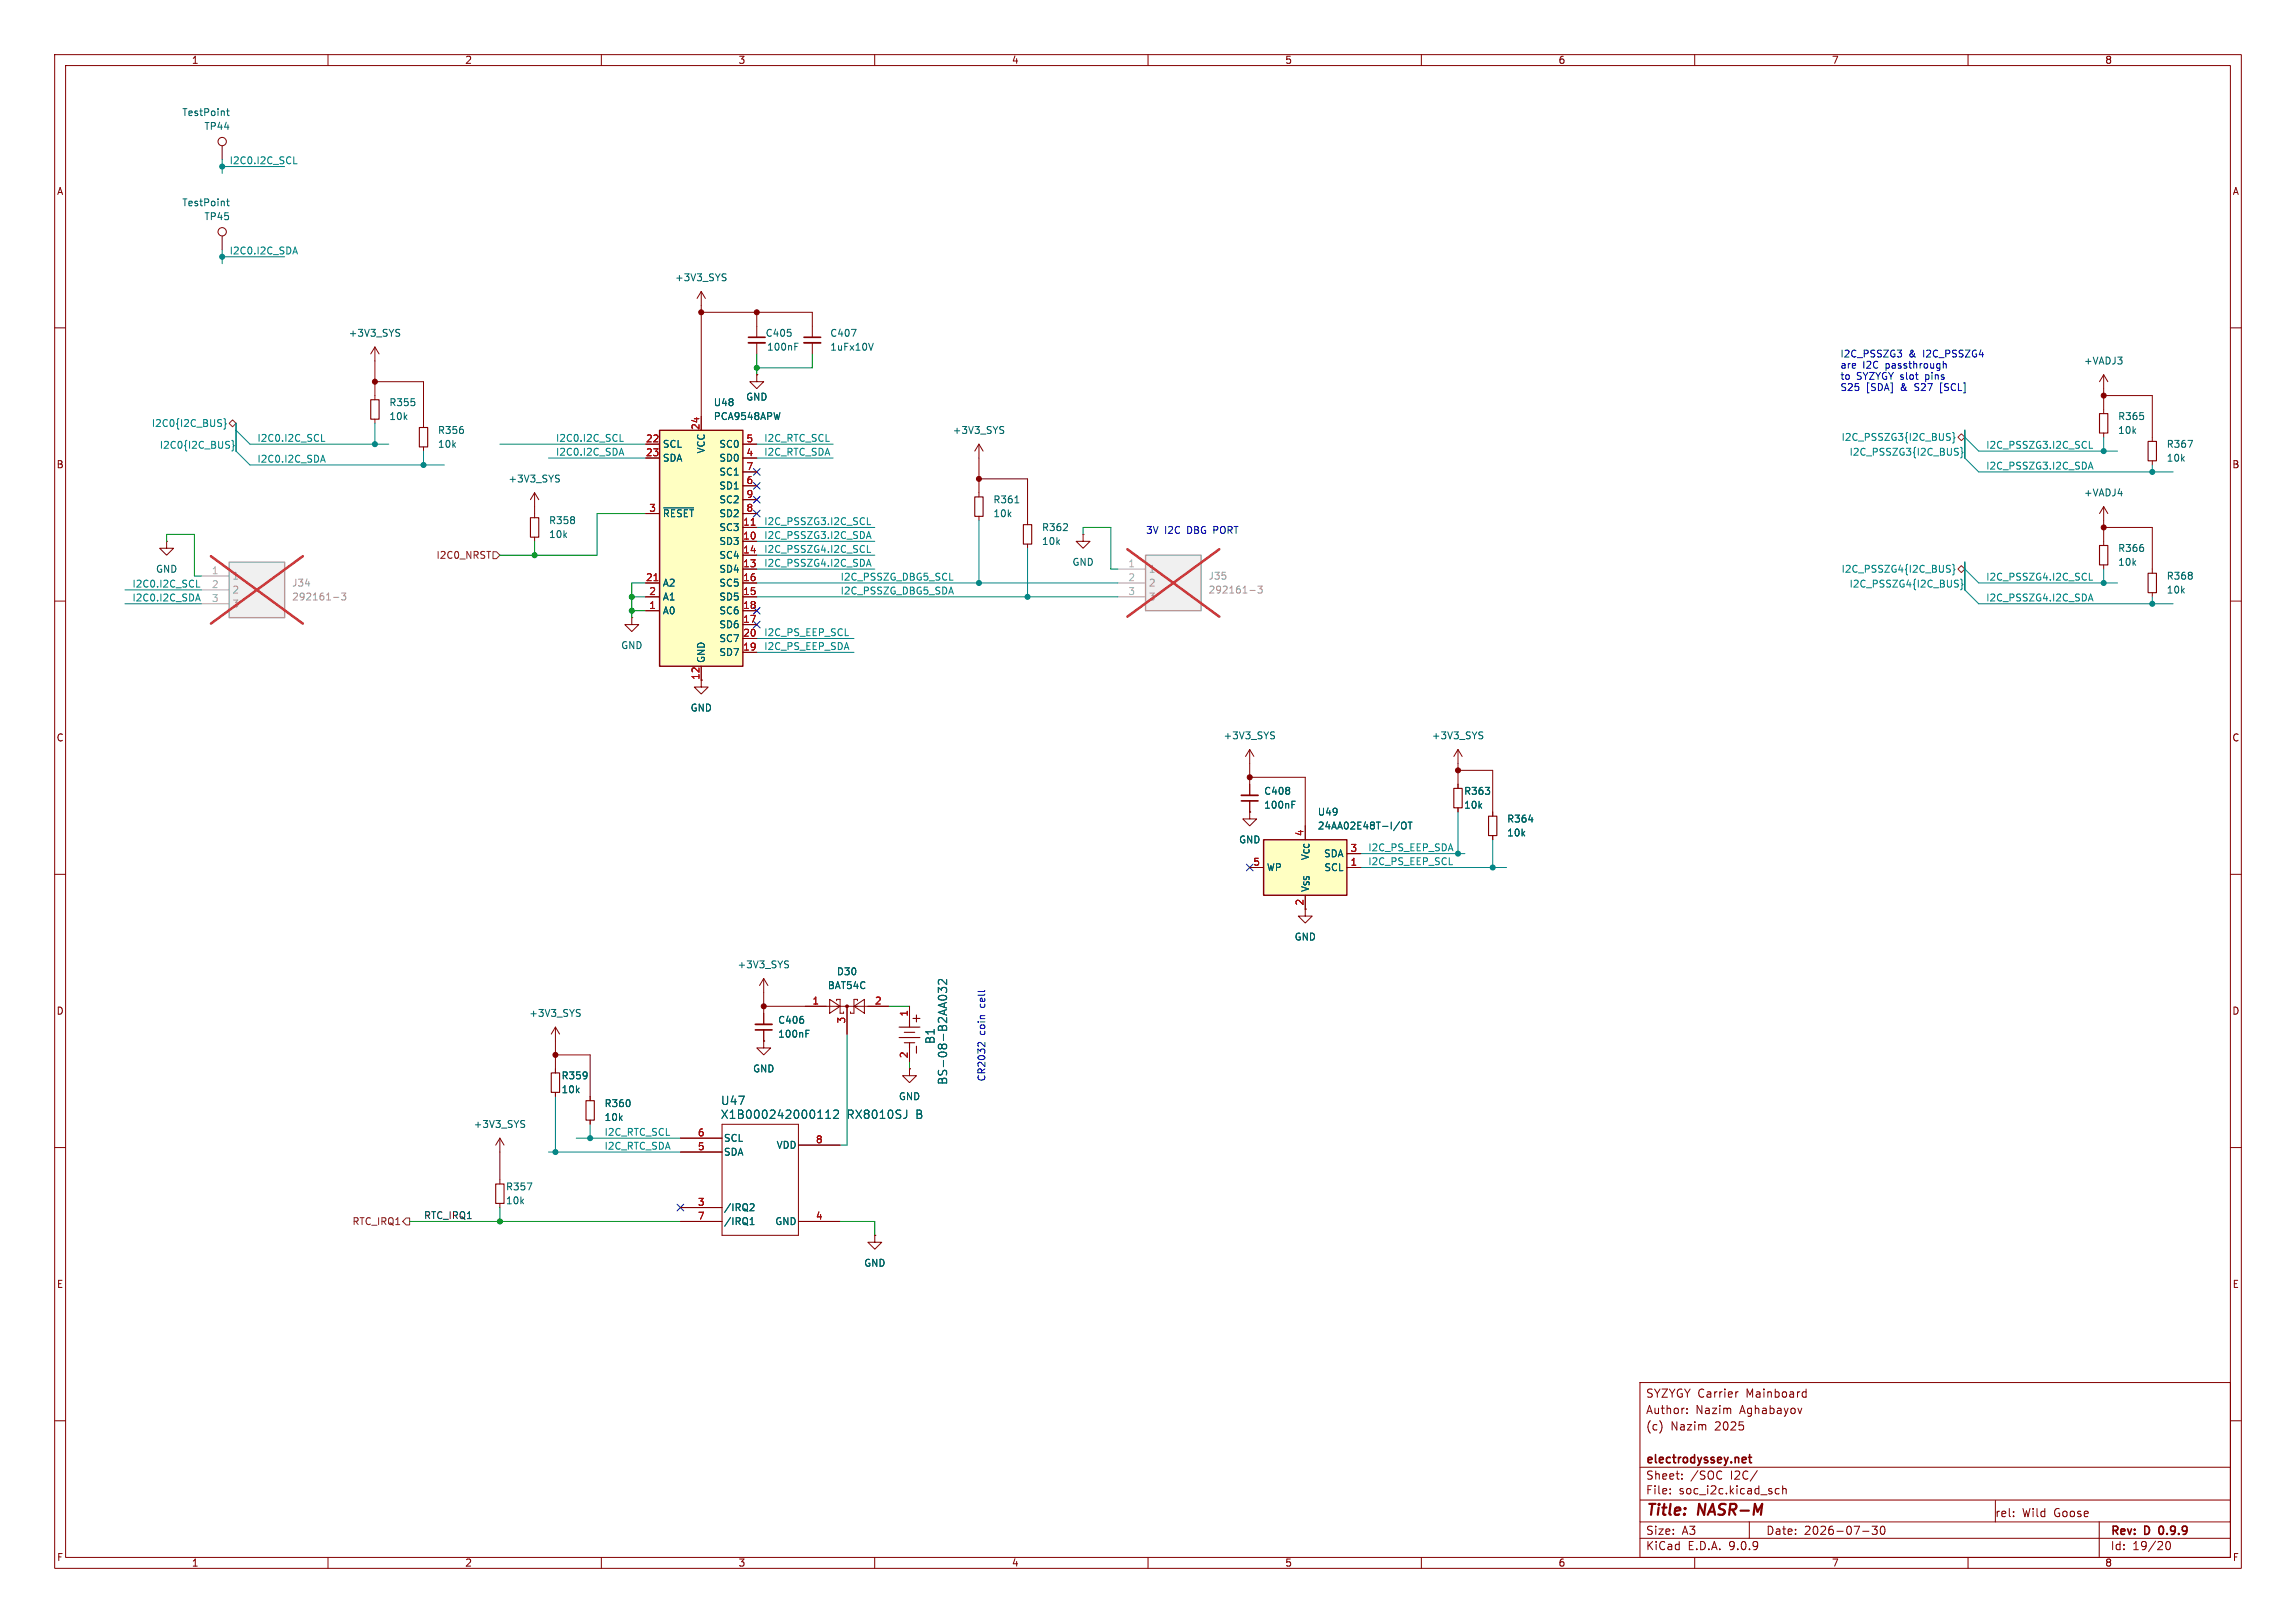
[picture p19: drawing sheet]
<svg xmlns="http://www.w3.org/2000/svg" width="420mm" height="297mm" viewBox="0 0 420 297" stroke-linecap="round" stroke-linejoin="round" font-family="sans-serif">
<defs><g id="words">
<g font-size="2.8" fill="#840000">
<text x="301" y="277.9">Title:</text>
<text x="310.6" y="277.9">NASR-M</text>
</g>
<g font-size="2.1" fill="#006464">
<text x="171.2" y="191.1" transform="rotate(-90 171.2 191.1)">B1</text>
<text x="131.8" y="202.4">U47</text>
<text x="173.5" y="198.6" transform="rotate(-90 173.5 198.6)">BS-08-B2AA032</text>
<text x="131.8" y="205">X1B000242000112</text>
<text x="154.9" y="205">RX8010SJ</text>
<text x="167.6" y="205">B</text>
</g>
<g font-size="2.1" fill="#840000">
<text x="301" y="256">SYZYGY Carrier</text>
<text x="319.4" y="256">Mainboard</text>
<text x="301" y="262">(c)</text>
<text x="301" y="259">Author:</text>
<text x="305.6" y="262">Nazim</text>
<text x="310.1" y="259">Nazim</text>
<text x="313.7" y="262">2025</text>
<text x="318.3" y="259">Aghabayov</text>
<text x="301" y="268.2">electrodyssey.net</text>
<text x="301" y="273.7">File:</text>
<text x="301" y="271">Sheet:</text>
<text x="307.1" y="273.7">soc_i2c.kicad_sch</text>
<text x="309.2" y="271">/SOC</text>
<text x="316.6" y="271">I2C/</text>
<text x="301" y="281.1">Size:</text>
<text x="307.6" y="281.1">A3</text>
<text x="323" y="281.1">Date:</text>
<text x="330" y="281.1">2026-07-30</text>
<text x="364.9" y="277.8">rel:</text>
<text x="369.9" y="277.8">Wild</text>
<text x="375.8" y="277.8">Goose</text>
<text x="386" y="281.3">Rev:</text>
<text x="392.4" y="281.3">D</text>
<text x="395.6" y="281.3">0.9.9</text>
<text x="301" y="283.9">KiCad</text>
<text x="308.7" y="283.9">E.D.A.</text>
<text x="316.3" y="283.9">9.0.9</text>
<text x="386" y="283.9">Id:</text>
<text x="390.1" y="283.9">19/20</text>
</g>
<g font-size="1.8" fill="#840000">
<text x="35" y="11.9">1</text>
<text x="85" y="11.9">2</text>
<text x="135" y="11.9">3</text>
<text x="185" y="11.9">4</text>
<text x="235" y="11.9">5</text>
<text x="285" y="11.9">6</text>
<text x="335" y="11.9">7</text>
<text x="385" y="11.9">8</text>
<text x="10.3" y="35.9">A</text>
<text x="408.3" y="35.9">A</text>
<text x="10.3" y="85.9">B</text>
<text x="408.2" y="85.9">B</text>
<text x="128" y="124.5" transform="rotate(-90 128 124.5)">12</text>
<text x="10.3" y="135.9">C</text>
<text x="408.2" y="135.9">C</text>
<text x="238.5" y="165.8" transform="rotate(-90 238.5 165.8)">2</text>
<text x="10.3" y="185.9">D</text>
<text x="408.2" y="185.9">D</text>
<text x="10.3" y="235.9">E</text>
<text x="408.3" y="235.9">E</text>
<text x="10.3" y="285.9">F</text>
<text x="35" y="286.9">1</text>
<text x="85" y="286.9">2</text>
<text x="135" y="286.9">3</text>
<text x="185" y="286.9">4</text>
<text x="235" y="286.9">5</text>
<text x="285" y="286.9">6</text>
<text x="335" y="286.9">7</text>
<text x="385" y="286.9">8</text>
<text x="408.3" y="285.9">F</text>
</g>
<g font-size="1.8" fill="#006464">
<text x="33.2" y="21.4">TestPoint</text>
<text x="37.3" y="24">TP44</text>
<text x="33.2" y="37.9">TestPoint</text>
<text x="37.3" y="40.5">TP45</text>
<text x="123.4" y="51.7">+3V3_SYS</text>
<text x="63.7" y="61.8">+3V3_SYS</text>
<text x="140" y="61.8">C405</text>
<text x="140.2" y="64.4">100nF</text>
<text x="151.8" y="61.8">C407</text>
<text x="151.8" y="64.4">1uFx10V</text>
<text x="381.1" y="66.9">+VADJ3</text>
<text x="71.1" y="74.5">R355</text>
<text x="71.1" y="77.1">10k</text>
<text x="130.5" y="74.5">U48</text>
<text x="130.5" y="77.1">PCA9548APW</text>
<text x="136.4" y="73.5">GND</text>
<text x="387.4" y="77.1">R365</text>
<text x="80" y="79.6">R356</text>
<text x="80" y="82.1">10k</text>
<text x="121.2" y="82.1">SCL</text>
<text x="129.1" y="83.1" transform="rotate(-90 129.1 83.1)">VCC</text>
<text x="131.5" y="82.1">SC0</text>
<text x="174.2" y="79.6">+3V3_SYS</text>
<text x="387.4" y="79.6">10k</text>
<text x="396.2" y="82.1">R367</text>
<text x="92.9" y="88.5">+3V3_SYS</text>
<text x="121.2" y="84.7">SDA</text>
<text x="131.5" y="84.7">SD0</text>
<text x="131.5" y="87.2">SC1</text>
<text x="131.5" y="89.8">SD1</text>
<text x="396.2" y="84.7">10k</text>
<text x="121.2" y="94.8">~{RESET}</text>
<text x="131.5" y="92.3">SC2</text>
<text x="131.5" y="94.8">SD2</text>
<text x="181.6" y="92.3">R361</text>
<text x="181.6" y="94.8">10k</text>
<text x="381.1" y="91">+VADJ4</text>
<text x="100.3" y="96.1">R358</text>
<text x="100.3" y="98.7">10k</text>
<text x="131.5" y="97.4">SC3</text>
<text x="131.5" y="99.9">SD3</text>
<text x="190.5" y="97.4">R362</text>
<text x="190.5" y="99.9">10k</text>
<text x="387.4" y="101.2">R366</text>
<text x="28.4" y="105">GND</text>
<text x="121.2" y="107.5">A2</text>
<text x="131.5" y="102.5">SC4</text>
<text x="131.5" y="105">SD4</text>
<text x="131.5" y="107.5">SC5</text>
<text x="196.1" y="103.7">GND</text>
<text x="387.4" y="103.7">10k</text>
<text x="396.2" y="106.3">R368</text>
<text x="121.2" y="110.1">A1</text>
<text x="121.2" y="112.6">A0</text>
<text x="131.5" y="110.1">SD5</text>
<text x="131.5" y="112.6">SC6</text>
<text x="396.2" y="108.8">10k</text>
<text x="113.5" y="119">GND</text>
<text x="131.5" y="115.2">SD6</text>
<text x="131.5" y="117.7">SC7</text>
<text x="129.1" y="121.4" transform="rotate(-90 129.1 121.4)">GND</text>
<text x="131.5" y="120.2">SD7</text>
<text x="126.2" y="130.4">GND</text>
<text x="223.7" y="135.5">+3V3_SYS</text>
<text x="261.8" y="135.5">+3V3_SYS</text>
<text x="231.1" y="145.6">C408</text>
<text x="231.1" y="148.2">100nF</text>
<text x="241" y="149.5">U49</text>
<text x="267.7" y="145.6">R363</text>
<text x="267.7" y="148.2">10k</text>
<text x="226.6" y="154.5">GND</text>
<text x="241" y="152">24AA02E48T-I/OT</text>
<text x="275.6" y="150.7">R364</text>
<text x="275.6" y="153.3">10k</text>
<text x="231.6" y="159.6">WP</text>
<text x="242.1" y="157.1">SDA</text>
<text x="242.2" y="159.6">SCL</text>
<text x="239.6" y="163.3" transform="rotate(-90 239.6 163.3)">V_{SS}V_{CC}</text>
<text x="236.7" y="172.3">GND</text>
<text x="134.8" y="177.4">+3V3_SYS</text>
<text x="153" y="178.7">D30</text>
<text x="151.3" y="181.2">BAT54C</text>
<text x="96.7" y="186.3">+3V3_SYS</text>
<text x="142.2" y="187.5">C406</text>
<text x="142.2" y="190.1">100nF</text>
<text x="102.6" y="197.7">R359</text>
<text x="137.7" y="196.4">GND</text>
<text x="102.6" y="200.3">10k</text>
<text x="110.5" y="202.8">R360</text>
<text x="164.3" y="201.5">GND</text>
<text x="86.6" y="206.6">+3V3_SYS</text>
<text x="110.5" y="205.3">10k</text>
<text x="132.3" y="209.1">SCL</text>
<text x="132.3" y="211.7">SDA</text>
<text x="142" y="210.4">VDD</text>
<text x="92.5" y="218">R357</text>
<text x="92.5" y="220.6">10k</text>
<text x="132.3" y="221.8">/IRQ2</text>
<text x="132.3" y="224.4">/IRQ1</text>
<text x="141.7" y="224.4">GND</text>
<text x="158" y="232">GND</text>
</g>
<g font-size="1.8" fill="#008484">
<text x="41.9" y="30.1">I2C0.I2C_SCL</text>
<text x="41.9" y="46.6">I2C0.I2C_SDA</text>
<text x="27.7" y="78.3">I2C0{I2C_BUS}</text>
<text x="29.1" y="82.2">I2C0{I2C_BUS}</text>
<text x="47" y="80.9">I2C0.I2C_SCL</text>
<text x="101.6" y="80.9">I2C0.I2C_SCL</text>
<text x="101.6" y="83.5">I2C0.I2C_SDA</text>
<text x="139.7" y="83.5">I2C_RTC_SDA</text>
<text x="139.7" y="80.9">I2C_RTC_SCL</text>
<text x="336.8" y="80.9">I2C_PSSZG3{I2C_BUS}</text>
<text x="338.2" y="83.5">I2C_PSSZG3{I2C_BUS}</text>
<text x="363.2" y="82.2">I2C_PSSZG3.I2C_SCL</text>
<text x="47" y="84.7">I2C0.I2C_SDA</text>
<text x="363.2" y="86">I2C_PSSZG3.I2C_SDA</text>
<text x="139.7" y="101.3">I2C_PSSZG4.I2C_SCL</text>
<text x="139.7" y="96.2">I2C_PSSZG3.I2C_SCL</text>
<text x="139.7" y="98.7">I2C_PSSZG3.I2C_SDA</text>
<text x="24.1" y="107.6">I2C0.I2C_SCL</text>
<text x="139.7" y="103.8">I2C_PSSZG4.I2C_SDA</text>
<text x="153.7" y="106.3">I2C_PSSZG_DBG5_SCL</text>
<text x="336.8" y="105">I2C_PSSZG4{I2C_BUS}</text>
<text x="338.2" y="107.6">I2C_PSSZG4{I2C_BUS}</text>
<text x="363.2" y="106.3">I2C_PSSZG4.I2C_SCL</text>
<text x="24.1" y="110.1">I2C0.I2C_SDA</text>
<text x="153.7" y="108.9">I2C_PSSZG_DBG5_SDA</text>
<text x="363.2" y="110.1">I2C_PSSZG4.I2C_SDA</text>
<text x="139.7" y="119">I2C_PS_EEP_SDA</text>
<text x="139.7" y="116.5">I2C_PS_EEP_SCL</text>
<text x="250.2" y="155.9">I2C_PS_EEP_SDA</text>
<text x="250.2" y="158.4">I2C_PS_EEP_SCL</text>
<text x="110.5" y="207.9">I2C_RTC_SCL</text>
<text x="110.5" y="210.5">I2C_RTC_SDA</text>
</g>
<g font-size="1.8" fill="#0000c2">
<text x="336.5" y="65.6">I2C_PSSZG3</text>
<text x="349.2" y="65.6">&amp;</text>
<text x="351.9" y="65.6">I2C_PSSZG4</text>
<text x="336.5" y="67.7">are</text>
<text x="336.5" y="69.7">to</text>
<text x="336.5" y="71.8">S25</text>
<text x="339.6" y="69.7">SYZYGY slot</text>
<text x="340.7" y="67.7">I2C</text>
<text x="341.3" y="71.8">[SDA]</text>
<text x="345" y="67.7">passthrough</text>
<text x="347.8" y="71.8">&amp;</text>
<text x="350.5" y="71.8">S27</text>
<text x="352.5" y="69.7">pins</text>
<text x="355.3" y="71.8">[SCL]</text>
<text x="209.5" y="97.9">3V</text>
<text x="213" y="97.9">I2C</text>
<text x="217.3" y="97.9">DBG PORT</text>
<text x="180.4" y="184.3" transform="rotate(-90 180.4 184.3)">cell</text>
<text x="180.4" y="189.4" transform="rotate(-90 180.4 189.4)">coin</text>
<text x="180.4" y="198" transform="rotate(-90 180.4 198)">CR2032</text>
</g>
<g font-size="1.8" fill="#a90000">
<text x="118.1" y="81">22</text>
<text x="118.1" y="83.6">23</text>
<text x="128" y="78.8" transform="rotate(-90 128 78.8)">24</text>
<text x="136.5" y="81">5</text>
<text x="136.5" y="83.6">4</text>
<text x="136.5" y="86.1">7</text>
<text x="136.5" y="88.6">6</text>
<text x="118.7" y="93.7">3</text>
<text x="136.5" y="91.2">9</text>
<text x="136.5" y="93.7">8</text>
<text x="135.8" y="96.3">11</text>
<text x="135.8" y="98.8">10</text>
<text x="135.8" y="101.3">14</text>
<text x="118.1" y="106.4">21</text>
<text x="135.8" y="103.9">13</text>
<text x="135.8" y="106.4">16</text>
<text x="118.7" y="109">2</text>
<text x="118.7" y="111.5">1</text>
<text x="135.8" y="109">15</text>
<text x="135.8" y="111.5">18</text>
<text x="135.8" y="114">17</text>
<text x="135.8" y="116.6">20</text>
<text x="135.8" y="119.1">19</text>
<text x="238.5" y="153.1" transform="rotate(-90 238.5 153.1)">4</text>
<text x="246.9" y="156">3</text>
<text x="229.2" y="158.5">5</text>
<text x="246.9" y="158.5">1</text>
<text x="148.5" y="183.9">1</text>
<text x="159.9" y="183.9">2</text>
<text x="154.7" y="187.4" transform="rotate(-90 154.7 187.4)">3</text>
<text x="166.1" y="186.1" transform="rotate(-90 166.1 186.1)">1</text>
<text x="166.1" y="193.7" transform="rotate(-90 166.1 193.7)">2</text>
<text x="127.6" y="208">6</text>
<text x="149.2" y="209.3">8</text>
<text x="127.6" y="210.6">5</text>
<text x="127.6" y="220.7">3</text>
<text x="127.6" y="223.3">7</text>
<text x="149.2" y="223.3">4</text>
</g>
<g font-size="1.8" fill="#aaa">
<text x="38.7" y="105.2">1</text>
<text x="38.7" y="107.7">2</text>
<text x="206.3" y="103.9">1</text>
<text x="206.3" y="106.4">2</text>
<text x="38.7" y="110.2">3</text>
<text x="206.3" y="109">3</text>
</g>
<g font-size="1.8" fill="#989898">
<text x="42.4" y="106.3">1</text>
<text x="53.3" y="107.5">J34</text>
<text x="210.1" y="105">1</text>
<text x="210.1" y="107.5">2</text>
<text x="221" y="106.3">J35</text>
<text x="42.4" y="108.8">2</text>
<text x="42.4" y="111.4">3</text>
<text x="53.3" y="110.1">292161-3</text>
<text x="210.1" y="110.1">3</text>
<text x="221" y="108.8">292161-3</text>
</g>
<g font-size="1.8" fill="#725600">
<text x="79.7" y="102.5">I2C0_NRST</text>
<text x="64.4" y="224.4">RTC_IRQ1</text>
</g>
<text font-size="1.8" fill="#0f0f0f" x="77.5" y="223.2">RTC_IRQ1</text>
</g></defs>
<g fill="none" stroke="#840000" stroke-width=".18">
<path d="M10 10h400v277h-400zM12 12h396v273h-396zM60 10v2M110 10v2M160 10v2M210 10v2M260 10v2M310 10v2M360 10v2M10 60h2M408 60h2M384.8 92.7l-.8 1.3"/>
<path d="M384.8 92.7l.8 1.3M384.8 92.7v2.6M10 110h2M408 110h2M10 160h2M408 160h2M101.6 188l-.8 1.2M101.6 188l.8 1.2M101.6 188v2.5M10 210h2M408 210h2M300 253h108v32h-108z"/>
<path d="M308.6 258.5v.2M308.6 257.8v.1M317.9 254.7l-.3 .1M329.6 257.7l-.4 1M329.8 254.8h.6M329.8 255.6h.6M330.4 254.2v1.5M10 260h2M300 278.5h108M300 274.5h108M300 268.5h108M303.9 260.6v1"/>
<path d="M305.5 273.2v.2M305.5 272.5v.1M307.7 270.5v.2M307.7 269.8v.1M320 278.5v3M321.4 269.1l-1.2 1.9M325.4 272.5l-.4-.1-.3 .3v.4l.2 .2h.5M326.1 272.5l.2-.1 .4 .1v.9M326.1 271.9v1.5M342.4 279.3h1l-.5 .6 .4 .1v.6l-.2 .2h-.4l-.3-.2M344.1 279.4l.2-.1a.8 .8 0 0 1 .5 .7 .8 .8 0 0 1-.5 .8l-.2-.2-.2-.4zM365 274.6v3.9"/>
<path d="M368.3 277.4v.1M368.3 276.6v.2M384 278.5v6.5M408 260h2M60 285v2M110 285v2M160 285v2M210 285v2M260 285v2M300 281.5h108M310 285v2M340.7 280.2h1.2"/>
<path d="M360 285v2M396.3 282.2l.2-.1a.8 .8 0 0 1 .5 .7 .8 .8 0 0 1-.5 .8l-.2-.2-.1-.4z"/>
</g>
<path d="M319.2 266.7l.2 .3-.7 .2M319.3 267.6l-.1 .1M319.8 266.7h.6M320 266.2v1.3l.4 .2M395 279.6v.9" fill="none" stroke="#840000" stroke-width=".3"/>
<path d="M387.4 90.3h.8M105.9 185.4l.2 .2-.2 .4M106 184.7l.1 .1" fill="none" stroke="#006464" stroke-width=".18"/>
<path d="M41.9 102.9h10.2v10.1h-10.2z" fill="#f0f0f0"/>
<path d="M41.9 102.9h10.2v10.1h-10.2z" fill="none" stroke="#a1a1a1" stroke-width=".25"/>
<path d="M36.8 105.4h5.1M36.8 108h5.1M36.8 110.5h5.1" fill="none" stroke="#a1a1a1" stroke-width=".18"/>
<path d="M61 109.3h1M62.5 108.5h.7l-.4 .5 .4 .1v.6l-.2 .1-.5-.1" fill="none" stroke="#989898" stroke-width=".18"/>
<path d="M38.6 101.8l16.8 12.3M55.4 101.8l-16.8 12.3" fill="none" stroke="#e12e31" stroke-width=".46"/>
<g fill="none" stroke="#840000" stroke-width=".18">
<path d="M40.6 26.7v2.5M40.6 43.2v2.5M68.6 63.5l-.8 1.3M68.6 63.5l.7 1.3M68.6 63.5v2.5M179.1 90.2v.7M179.1 94.5v.8M188 95.3v.7M188 99.6v.7M198.1 97.8v1.3h1.3l-1.3 1.2-1.3-1.2h1.3M198.1 97.8h.1M266.7 137.2v2.5"/>
<path d="M266.7 137.2l-.8 1.2M266.7 137.2l.8 1.2M228.6 148.6v1.3h1.3l-1.3 1.2-1.3-1.2h1.3M228.6 148.6h.1M266.7 143.5v.8M266.7 147.8v.8M273 148.6v.8M273 152.9v.8M101.6 195.6v.7M101.6 199.9v.8"/>
<circle cx="40.6" cy="25.9" r=".76"/>
<circle cx="40.6" cy="42.4" r=".76"/>
</g>
<path d="M41.6 19.9v1.1l.3 .2M41.4 36.8h.5M41.4 20.3h.5M41.6 36.4v1.1l.3 .2M72.9 60.9l.2 .3-.2 .3M72.9 60.3h.2M185.7 92h.7M271 134.6l.2 .2-.2 .4M271.1 133.9l.1 .1M279.6 150h.8" fill="none" stroke="#006464" stroke-width=".18"/>
<path d="M178.3 90.9h1.5v3.6h-1.5zM187.2 96h1.5v3.6h-1.5zM265.9 144.3h1.6v3.5h-1.6zM272.3 149.4h1.5v3.5h-1.5zM100.8 196.3h1.6v3.6h-1.6z" fill="none" stroke="#840000" stroke-width=".2"/>
<path d="M231.1 153.7h15.3v10.1h-15.3z" fill="#ffffc2"/>
<path d="M231.1 153.7h15.3v10.1h-15.3z" fill="none" stroke="#840000" stroke-width=".25"/>
<g fill="none" stroke="#840000" stroke-width=".18">
<path d="M30.5 99.1v1.2h1.2l-1.2 1.3-1.3-1.3h1.3M30.5 99.1h.1M115.6 113v1.3h1.2l-1.2 1.3-1.3-1.3h1.3M115.6 113h.1M228.6 158.8h2.5M228.6 143.5v2M228.6 146.6v2M246.4 158.8h2.5M246.4 156.2h2.5M238.8 163.8v3.8h1.2l-1.2 1.3-1.3-1.3h1.3M124.5 208.3h7.6M124.5 210.8h7.6"/>
<path d="M132.1 205.7h13.9v20.4h-13.9zM146 209.6h7.7M124.5 221h7.6M124.5 223.5h7.6M146 223.5h7.7M160 226.1v1.2h1.3l-1.3 1.3-1.3-1.3h1.3M160 226.1h.1"/>
</g>
<path d="M236.3 147.2h.5M236.3 146.6h.6M256.4 150.6l.3-.2a.43 .43 0 0 1 .5 .5v.4a.42 .42 0 0 1-.4 .4 .42 .42 0 0 1-.4-.4zM257.6 150.4h.7M257.9 150.4v1.3M151.1 204.7h.8M151.1 203.6l.4-.5v1.6M152.5 203.3l.6-.2 .2 .2 .1 .3-1 1.1h1M165.9 203.1v1.1l-.3 .4-.2 .1M137.2 224.1h.7M137.2 223.2l.4-.4v1.3M137.4 220.3l.4 .1 .1 .3-.7 .9h.7" fill="none" stroke="#006464" stroke-width=".18"/>
<path d="M227.1 146.6h3" fill="none" stroke="#840000" stroke-width=".3"/>
<path d="M227.1 145.5h3" fill="none" stroke="#840000" stroke-width=".33"/>
<path d="M120.6 78.7h15.3v43.2h-15.3z" fill="#ffffc2"/>
<path d="M120.6 78.7h15.3v43.2h-15.3z" fill="none" stroke="#840000" stroke-width=".25"/>
<g fill="none" stroke="#840000" stroke-width=".18">
<path d="M148.6 59.7v2M128.3 76.2v2.5M148.6 62.7v2.1M384.8 68.6l-.8 1.3M384.8 68.6l.8 1.3M384.8 68.6v2.5M384.8 74.9v.8M384.8 79.2v.8M97.8 94v.7M97.8 98.3v.8M118.1 81.3h2.5M118.1 83.8h2.5"/>
<path d="M118.1 94h2.5M135.9 81.3h2.5M135.9 83.8h2.5M135.9 94h2.5M135.9 86.4h2.5M135.9 88.9h2.5M135.9 91.4h2.5M135.9 96.5h2.5M135.9 99.1h2.5M118.1 106.7h2.5M118.1 109.2h2.5M118.1 111.8h2.5"/>
<path d="M135.9 106.7h2.5M135.9 109.2h2.5M135.9 111.8h2.5M135.9 101.6h2.5M135.9 104.1h2.5M135.9 114.3h2.5M135.9 116.8h2.5M135.9 119.4h2.5M128.3 121.9v2.6"/>
</g>
<path d="M142.7 75.5l-.3 1.3M155.7 60.3h.9l-.6 1.2M159.7 62.8l-.4 1.3M121.4 92.9h5.5" fill="none" stroke="#006464" stroke-width=".18"/>
<path d="M137.4 96.1h.7M119.6 106.3h.7" fill="none" stroke="#a90000" stroke-width=".18"/>
<path d="M384 75.7h1.6v3.5h-1.6zM97 94.7h1.6v3.6h-1.6z" fill="none" stroke="#840000" stroke-width=".2"/>
<path d="M147.1 61.7h3" fill="none" stroke="#840000" stroke-width=".3"/>
<path d="M147.1 62.7h3" fill="none" stroke="#840000" stroke-width=".33"/>
<path d="M209.5 101.6h10.2v10.2h-10.2z" fill="#f0f0f0"/>
<path d="M209.5 101.6h10.2v10.2h-10.2z" fill="none" stroke="#a1a1a1" stroke-width=".25"/>
<path d="M204.5 104.1h5M204.5 106.7h5M204.5 109.2h5" fill="none" stroke="#a1a1a1" stroke-width=".18"/>
<path d="M228.7 108h.9M230.1 107.3h.8l-.4 .4 .3 .2v.5l-.2 .1-.5-.1" fill="none" stroke="#989898" stroke-width=".18"/>
<path d="M206.2 100.5l16.8 12.3M223 100.5l-16.8 12.3" fill="none" stroke="#e12e31" stroke-width=".46"/>
<g fill="none" stroke="#840000" stroke-width=".18">
<path d="M128.3 53.3l-.8 1.3M128.3 53.3l.7 1.3M128.3 53.3v25.4M128.3 57.2h20.3v2.5M138.4 57.2v4.5M68.6 69.9h8.9v8.3M68.6 66v7.2M68.6 76.7v.8M138.4 68.6v1.3h1.3l-1.3 1.2-1.2-1.2h1.2M138.4 68.6h.1M138.4 62.7v2.1M384.8 72.4h8.9v8.4"/>
<path d="M384.8 71.1v3.8M77.5 81.8v.8M97.8 90.2l-.8 1.2M97.8 90.2l.8 1.2M97.8 90.2v3.8M118.1 81.3h2.5M118.1 83.8h2.5M118.1 94h2.5M135.9 96.5h2.5M135.9 81.3h2.5M135.9 83.8h2.5M135.9 94h2.5"/>
<path d="M135.9 86.4h2.5M135.9 88.9h2.5M135.9 91.4h2.5M135.9 99.1h2.5M179.1 81.3l-.8 1.3M179.1 81.3l.7 1.3M179.1 81.3v8.9M179.1 87.6h8.9v7.7M384.8 96.5h8.9v8.4M384.8 95.3v4.5M393.7 84.3v.8M118.1 106.7h2.5"/>
<path d="M118.1 109.2h2.5M118.1 111.8h2.5M135.9 106.7h2.5M135.9 109.2h2.5M135.9 111.8h2.5M135.9 101.6h2.5M135.9 104.1h2.5M135.9 114.3h2.5M135.9 116.8h2.5M135.9 119.4h2.5M384.8 103.4v.7M393.7 108.5v.7"/>
<path d="M128.3 121.9v3.8h1.2l-1.2 1.3-1.3-1.3h1.3M228.6 137.2l-.8 1.2M228.6 137.2l.8 1.2M228.6 137.2v8.3M266.7 139.7v4.6M228.6 148.6h.1M228.6 146.6v2M228.6 142.2h10.2v8.9M228.6 158.8h2.5M246.4 158.8h2.5M246.4 156.2h2.5M266.7 147.8v.8"/>
<path d="M266.7 141h6.3v8.4M273 152.9v.8M139.7 179.1l-.8 1.2M139.7 179.1l.8 1.2M139.7 179.1v8.4M238.8 163.8v2.6M101.6 193h6.3v8.4M101.6 190.5v5.8M101.6 199.9v.8M139.7 190.5v1.3h1.3l-1.3 1.2-1.3-1.2h1.3M139.7 190.5h.1M139.7 184.2h22.9"/>
<path d="M139.7 188.5v2M151.8 182.9l1.9 1.3-1.9 1.2zM153 183.1v-.2h.7v2.5h.6v-.2M154.9 184.2v5M156.2 184.2l1.9-1.3v2.5zM156.8 183.1v-.2h-.6v2.5h-.6v-.2M166.4 195.6v1.3h1.2l-1.2 1.2-1.3-1.2h1.3M166.4 195.6h.1M166.4 184.2v2.5M166.4 191.8v2.5M91.4 208.3l-.7 1.3M91.4 208.3l.8 1.3"/>
<path d="M91.4 208.3v8.4M107.9 205v.7M124.5 208.3h7.6M124.5 210.8h7.6M146 209.6h7.7M91.4 220.2v.8M124.5 221h7.6M124.5 223.5h7.6M146 223.5h7.7M160 226.1h.1"/>
</g>
<g fill="none" stroke="#006464" stroke-width=".18">
<path d="M132.6 50.8l.2 .2-.2 .4M132.6 50.1l.2 .1M142.7 75.5l-.3 1.3M145.4 63.4h.4M145.4 62.8h.6M183.4 78.7l.2 .3-.2 .3M183.4 78l.2 .1M102.1 87.6l.2 .2-.2 .4M102.1 86.9l.2 .1M121.4 92.9h5.5M400.2 80.6h.9l-.6 1.3M232.9 134.6l.2 .2-.2 .4"/>
<path d="M233 133.9l.1 .1M236.3 147.2h.5M236.3 146.6h.6M256.4 150.6l.3-.2a.43 .43 0 0 1 .5 .5v.4a.42 .42 0 0 1-.4 .4 .42 .42 0 0 1-.4-.4zM257.6 150.4h.7M257.9 150.4v1.3M279.6 150h.8M144 176.5l.2 .2-.2 .4M144.1 175.8l.1 .1M173.2 179.2v1l-1.1-1-.3 .1-.2 .2 .2 .6M147.4 189.1h.5M147.4 188.5h.6"/>
<path d="M171.6 182.5a.95 .95 0 0 1 1.6 0M171.6 181.6v-.9l.6 .5 .2-.4h.6l.2 .2v.4l-.2 .2M95.7 205.7l.3 .3-.3 .3M95.8 205l.2 .1M96.4 216.5h.9l-.6 1.2M151.1 203.6l.4-.5v1.6M151.1 204.7h.8M152.5 203.3l.6-.2 .2 .2 .1 .3-1 1.1h1M165.9 203.1v1.1l-.3 .4-.2 .1M137.2 224.1h.7M137.2 223.2l.4-.4v1.3M137.4 220.3l.4 .1 .1 .3-.7 .9h.7"/>
</g>
<g fill="#840000" stroke="#840000" stroke-width=".18">
<circle cx="154.9" cy="184.1" r=".25"/>
<circle cx="384.8" cy="96.5" r=".46"/>
<circle cx="384.8" cy="72.4" r=".46"/>
<circle cx="101.6" cy="193" r=".46"/>
<circle cx="68.6" cy="69.9" r=".46"/>
<circle cx="228.6" cy="142.2" r=".46"/>
<circle cx="266.7" cy="141" r=".46"/>
<circle cx="179.1" cy="87.6" r=".46"/>
<circle cx="139.7" cy="184.2" r=".46"/>
<circle cx="128.3" cy="57.2" r=".46"/>
<circle cx="138.4" cy="57.2" r=".46"/>
</g>
<g fill="none" stroke="#840000" stroke-width=".2">
<path d="M67.8 73.2h1.5v3.5h-1.5zM76.7 78.2h1.5v3.6h-1.5zM384 99.8h1.6v3.6h-1.6zM392.9 80.8h1.6v3.5h-1.6zM392.9 104.9h1.6v3.6h-1.6zM164.5 188h3.8M164.5 189.9h3.8M165.4 188.9h1.9M165.4 190.8h1.9M166.4 186.7v1.3M166.4 190.8v1M167 186.4h1.3"/>
<path d="M167.6 185.7v1.3M167.6 191.5v1.2M90.7 216.7h1.5v3.5h-1.5zM107.2 201.4h1.5v3.6h-1.5z"/>
</g>
<path d="M136.9 61.7h3.1M138.2 188.5h3" fill="none" stroke="#840000" stroke-width=".3"/>
<path d="M136.9 62.7h3.1M138.2 187.5h3" fill="none" stroke="#840000" stroke-width=".33"/>
<g fill="none" stroke="#008484" stroke-width=".18">
<path d="M40.6 29.2v2.6M40.6 30.5h11.5M53.7 30h.6M40.6 47h11.5M40.6 45.7v2.6M53.7 46.1h.6M54 45.2l.4 1.3M40.3 76.8h.2M40.5 77.6v.3M41 76.6l.2 .2v.6l.2 .2-.2 .1v.7l-.2 .1M43.2 78.7l2.5 2.6h25.4M68.6 77.5v3.8"/>
<path d="M356.3 79.3l.5 .1M356.5 80l.3 .2-.3 .4M357.2 79.1l.2 .2v.6l.2 .2-.2 .2v.6l-.2 .2M41.8 80.8h.2M41.9 81.6v.3M42.4 80.6l.3 .2v.6l.1 .2-.1 .1v.6l-.3 .2M43.2 82.6l2.5 2.5h35.6M58.8 84.2h.6M58.8 80.8h.6M59.1 83.3l.4 1.3M77.5 82.6v2.5M91.4 81.3h26.7"/>
<path d="M100.3 83.8h17.8M113.4 82.9h.6M113.4 80.8h.6M113.7 82l.4 1.3M138.4 81.3h14M138.4 83.8h14M138.4 99.1h21.6M138.4 96.5h21.6M158.5 98.5l.4-1.2 .4 1.2M158.6 98.2h.6M158.7 96h.6M179.1 95.3v11.4"/>
<path d="M357.7 82l.5 .1M358 82.7l.2 .2-.2 .4M358.6 81.9l.3 .1v.6l.2 .2-.2 .2v.6l-.3 .2M359.4 80l2.5 2.6h25.4M359.4 83.8l2.5 2.6h35.6M382 85.8l.4-1.2 .5 1.2M382.1 85.5h.6M382.2 82h.6M384.8 80v2.6M393.7 85.1v1.3M22.9 108h13.9M22.9 110.5h13.9"/>
<path d="M35.9 109.6h.6M36 107.4h.6M36.2 108.7l.4 1.3M138.4 106.7h66.1M138.4 109.2h66.1M138.4 119.4h17.8M138.4 101.6h21.6M138.4 116.8h17.8M138.4 104.1h21.6M158.5 103.6l.4-1.2 .4 1.2M158.6 103.3h.6M158.7 101.1h.6"/>
<path d="M173.7 106.2h.6M188 100.3v8.9M356.3 103.4l.5 .1M356.5 104.1l.3 .3-.3 .3M357.2 103.3l.2 .1v.7l.2 .1-.2 .2v.6l-.2 .2M357.7 106.2h.5M358 106.8l.2 .3-.2 .3M358.6 106l.3 .2v.6l.2 .2-.2 .1v.6l-.3 .2M359.4 108l2.5 2.5h35.6M359.4 104.1l2.5 2.6h25.4M382 110l.4-1.3 .5 1.3M382.1 109.6h.6"/>
<path d="M382.2 106.2h.6M384.8 104.1v2.6M393.7 109.2v1.3M248.9 156.2h19.1M248.9 158.8h26.7M266.7 148.6v7.6M273 153.7v5.1M100.3 210.8h24.2M101.6 200.7v10.1M105.4 208.3h19.1M107.9 205.7v2.6"/>
</g>
<path d="M41.9 77.5l.6-.7 .7 .7-.7 .6zM358.1 80l.7-.6 .6 .6-.6 .6zM90.2 101h.6l.6 .6-.6 .6h-.6zM358.8 103.5l.6 .6-.6 .7-.7-.7zM74.3 222.9h.6v1.3h-.6l-.6-.7z" fill="none" stroke="#725600" stroke-width=".18"/>
<path d="M43.2 77.5v5.1M359.4 78.7v5.1M359.4 102.9v5.1" fill="none" stroke="#008484" stroke-width=".3"/>
<g fill="none" stroke="#009600" stroke-width=".18">
<path d="M138.4 64.8v3.8M148.6 64.8v2.5h-10.2M30.5 99.1v-1.3h5.1v7.6h1.2M97.8 99.1v2.5M118.1 94h-8.9v7.6h-17.8M198.1 97.8v-1.3h5.1v7.6h1.3M115.6 109.2h2.5M115.6 111.8h2.5M118.1 106.7h-2.5v6.3M154.9 189.2v20.4h-1.2M162.6 184.2h3.8M166.4 194.3v1.3"/>
<path d="M74.9 223.5h49.6M91.4 221v2.5M153.7 223.5h6.3v2.6"/>
</g>
<g fill="none" stroke="#000084" stroke-width=".18">
<path d="M137.8 93.4l1.2 1.2M137.8 88.3l1.2 1.2M137.8 85.8l1.2 1.2M137.8 90.8l1.2 1.2M139 93.4l-1.2 1.2M139 88.3l-1.2 1.2M139 85.8l-1.2 1.2M139 90.8l-1.2 1.2M137.8 111.2l1.2 1.2M137.8 113.7l1.2 1.2M139 111.2l-1.2 1.2M139 113.7l-1.2 1.2"/>
<path d="M228 158.1l1.2 1.3M229.2 158.1l-1.2 1.3M123.9 220.4l1.2 1.2M125.1 220.4l-1.2 1.2"/>
</g>
<path d="M347.1 64.1h.7l-.4 .4M347.8 64.7v.5M355.5 66.1v1.3M355.5 66.7l.1-.2 .3 .1 .1 .8M180.2 190.8v.7l-.8-.7h-.3l-.2 .2" fill="none" stroke="#0000c2" stroke-width=".18"/>
<path d="M137.4 96.1h.7M119.6 106.3h.7" fill="none" stroke="#a90000" stroke-width=".18"/>
<g fill="#008484" stroke="#008484" stroke-width=".18">
<circle cx="384.8" cy="82.6" r=".46"/>
<circle cx="384.8" cy="106.7" r=".46"/>
<circle cx="393.7" cy="110.5" r=".46"/>
<circle cx="393.7" cy="86.4" r=".46"/>
<circle cx="101.6" cy="210.8" r=".46"/>
<circle cx="107.9" cy="208.3" r=".46"/>
<circle cx="40.6" cy="47" r=".46"/>
<circle cx="68.6" cy="81.3" r=".46"/>
<circle cx="77.5" cy="85.1" r=".46"/>
<circle cx="40.6" cy="30.5" r=".46"/>
<circle cx="179.1" cy="106.7" r=".46"/>
<circle cx="188" cy="109.2" r=".46"/>
<circle cx="273" cy="158.8" r=".46"/>
<circle cx="266.7" cy="156.2" r=".46"/>
</g>
<g fill="#009600" stroke="#009600" stroke-width=".18">
<circle cx="91.4" cy="223.5" r=".46"/>
<circle cx="97.8" cy="101.6" r=".46"/>
<circle cx="115.6" cy="111.8" r=".46"/>
<circle cx="115.6" cy="109.2" r=".46"/>
<circle cx="138.4" cy="67.3" r=".46"/>
</g>
<use href="#words"/>
</svg>
